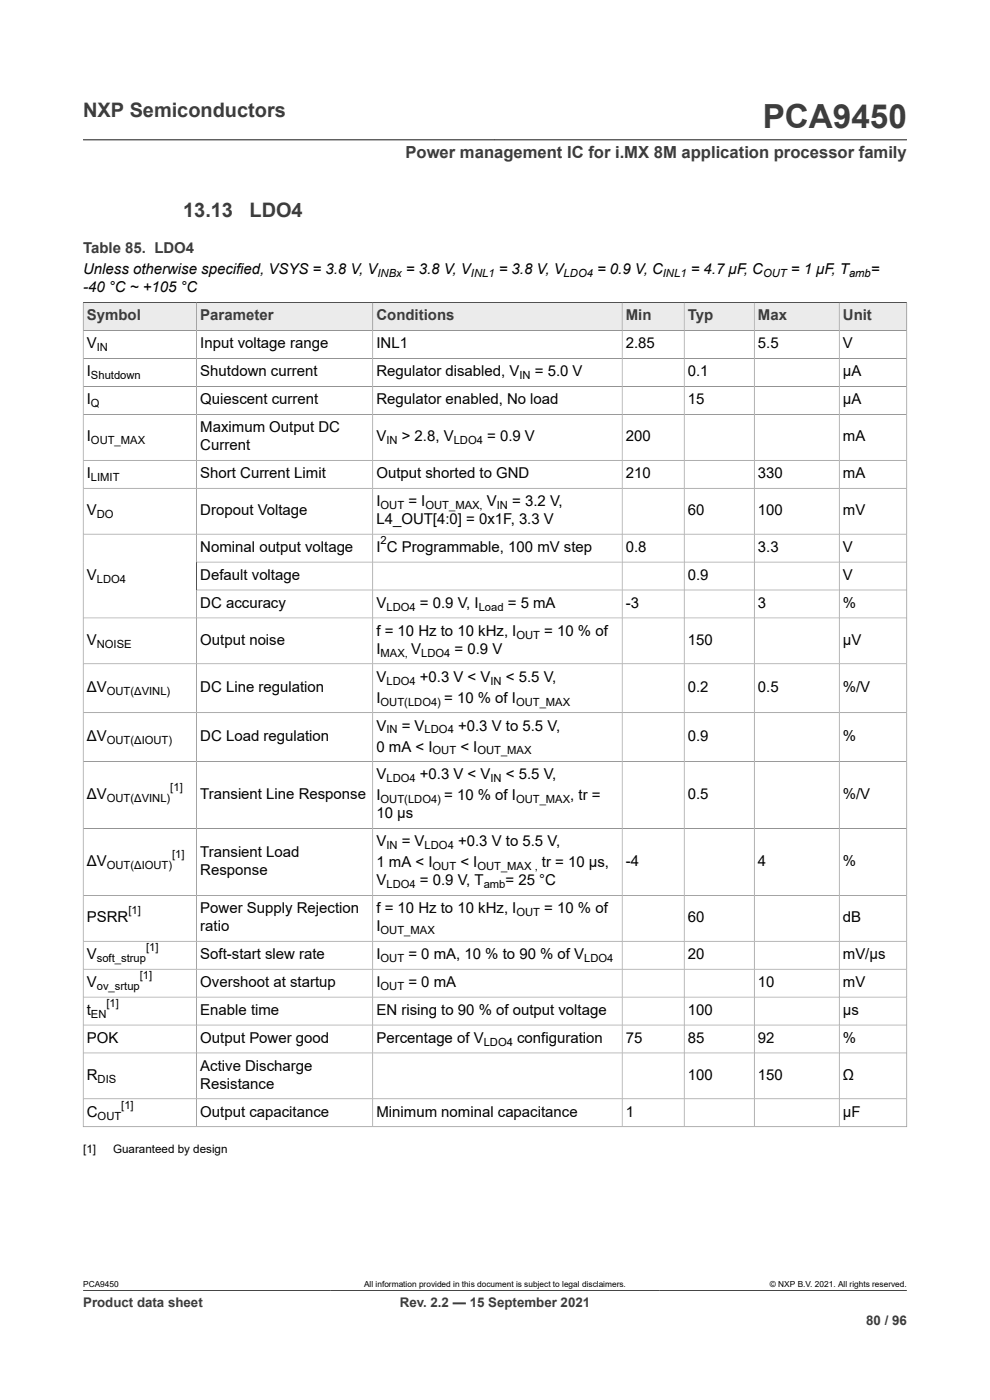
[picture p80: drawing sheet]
<svg xmlns="http://www.w3.org/2000/svg" width="210mm" height="297mm" viewBox="0 0 210 297" stroke-linecap="round" stroke-linejoin="round" font-family="sans-serif">
<defs><g id="words">
<text font-size="7.1" fill="#3c3c3c" x="161.8" y="27.2">PCA9450</text>
<g font-size="4.2" fill="#3c3c3c">
<text x="17.6" y="24.8">NXP Semiconductors</text>
<text x="38.9" y="46">13.13</text>
<text x="52.9" y="46">LDO4</text>
</g>
<text font-size="3.5" fill="#3c3c3c" x="86" y="33.5">Power management IC for i.MX 8M application processor family</text>
<g font-size="3.2" fill="#3c3c3c">
<text x="17.6" y="53.7">Table 85. LDO4</text>
<text x="18.4" y="68">Symbol</text>
<text x="42.5" y="68">Parameter</text>
<text x="79.9" y="68">Conditions</text>
<text x="132.7" y="68">Min</text>
<text x="145.9" y="68">Typ</text>
<text x="160.8" y="68">Max</text>
<text x="178.8" y="68">Unit</text>
</g>
<g font-size="3.2">
<text x="17.6" y="58.2">Unless otherwise specified, VSYS = 3.8 V, V</text>
<text x="86.1" y="58.2">= 3.8 V, V</text>
<text x="105.8" y="58.2">= 3.8 V, V</text>
<text x="126.7" y="58.2">= 0.9 V, C</text>
<text x="146.5" y="58.2">= 4.7 μF, C</text>
<text x="167.8" y="58.2">= 1 μF, T</text>
<text x="184.7" y="58.2">=</text>
<text x="17.6" y="62">-40 °C ~ +105 °C</text>
<text x="18.4" y="73.9">V</text>
<text x="42.5" y="73.9">Input voltage range</text>
<text x="79.9" y="73.9">INL1</text>
<text x="132.7" y="73.9">2.85</text>
<text x="160.8" y="73.9">5.5</text>
<text x="178.8" y="73.9">V</text>
<text x="18.4" y="79.8">I</text>
<text x="42.5" y="79.8">Shutdown current</text>
<text x="79.9" y="79.8">Regulator disabled, V</text>
<text x="113.5" y="79.8">= 5.0 V</text>
<text x="145.9" y="79.8">0.1</text>
<text x="178.8" y="79.8">μA</text>
<text x="18.4" y="85.8">I</text>
<text x="42.5" y="85.8">Quiescent current</text>
<text x="79.9" y="85.8">Regulator enabled, No load</text>
<text x="145.9" y="85.8">15</text>
<text x="178.8" y="85.8">μA</text>
<text x="18.4" y="93.6">I</text>
<text x="42.5" y="91.7">Maximum Output DC</text>
<text x="42.5" y="95.5">Current</text>
<text x="79.9" y="93.6">V</text>
<text x="85.2" y="93.6">&gt; 2.8, V</text>
<text x="103.3" y="93.6">= 0.9 V</text>
<text x="132.7" y="93.6">200</text>
<text x="178.8" y="93.6">mA</text>
<text x="18.4" y="101.4">I</text>
<text x="42.5" y="101.4">Short Current Limit</text>
<text x="79.9" y="101.4">Output shorted to GND</text>
<text x="132.7" y="101.4">210</text>
<text x="160.8" y="101.4">330</text>
<text x="178.8" y="101.4">mA</text>
<text x="79.9" y="107.4">I</text>
<text x="86.6" y="107.4">= I</text>
<text x="103.3" y="107.4">V</text>
<text x="108.7" y="107.4">= 3.2 V,</text>
<text x="18.4" y="109.3">V</text>
<text x="42.5" y="109.3">Dropout Voltage</text>
<text x="79.9" y="111.2">L4_OUT[4:0] = 0x1F, 3.3 V</text>
<text x="145.9" y="109.3">60</text>
<text x="160.8" y="109.3">100</text>
<text x="178.8" y="109.3">mV</text>
<text x="42.5" y="117.1">Nominal output voltage</text>
<text x="79.9" y="117.1">I C Programmable, 100 mV step</text>
<text x="132.7" y="117.1">0.8</text>
<text x="160.8" y="117.1">3.3</text>
<text x="178.8" y="117.1">V</text>
<text x="18.4" y="123">V</text>
<text x="42.5" y="123">Default voltage</text>
<text x="145.9" y="123">0.9</text>
<text x="178.8" y="123">V</text>
<text x="42.5" y="129">DC accuracy</text>
<text x="79.9" y="129">V</text>
<text x="89.1" y="129">= 0.9 V, I</text>
<text x="107.7" y="129">= 5 mA</text>
<text x="132.7" y="129">-3</text>
<text x="160.8" y="129">3</text>
<text x="178.8" y="129">%</text>
<text x="18.4" y="136.8">V</text>
<text x="42.5" y="136.8">Output noise</text>
<text x="79.9" y="134.9">f = 10 Hz to 10 kHz, I</text>
<text x="115.5" y="134.9">= 10 % of</text>
<text x="145.9" y="136.8">150</text>
<text x="178.8" y="136.8">μV</text>
<text x="79.9" y="138.7">I</text>
<text x="87.2" y="138.7">V</text>
<text x="96.4" y="138.7">= 0.9 V</text>
<text x="18.4" y="146.8">ΔV</text>
<text x="42.5" y="146.8">DC Line regulation</text>
<text x="79.9" y="144.6">V</text>
<text x="79.9" y="149.1">I</text>
<text x="89.1" y="144.6">+0.3 V &lt; V</text>
<text x="94.2" y="149.1">= 10 % of I</text>
<text x="107.3" y="144.6">&lt; 5.5 V,</text>
<text x="145.9" y="146.8">0.2</text>
<text x="160.8" y="146.8">0.5</text>
<text x="178.8" y="146.8">%/V</text>
<text x="79.9" y="155">V</text>
<text x="85.2" y="155">= V</text>
<text x="97.2" y="155">+0.3 V to 5.5 V,</text>
<text x="18.4" y="157.2">ΔV</text>
<text x="42.5" y="157.2">DC Load regulation</text>
<text x="79.9" y="159.4">0 mA &lt; I</text>
<text x="97.6" y="159.4">&lt; I</text>
<text x="145.9" y="157.2">0.9</text>
<text x="178.8" y="157.2">%</text>
<text x="79.9" y="165.4">V</text>
<text x="89.1" y="165.4">+0.3 V &lt; V</text>
<text x="107.3" y="165.4">&lt; 5.5 V,</text>
<text x="18.4" y="169.5">ΔV</text>
<text x="42.5" y="169.5">Transient Line Response</text>
<text x="79.9" y="173.6">10 μs</text>
<text x="79.9" y="169.8">I</text>
<text x="94.2" y="169.8">= 10 % of I</text>
<text x="121" y="169.8">, tr =</text>
<text x="145.9" y="169.5">0.5</text>
<text x="178.8" y="169.5">%/V</text>
<text x="79.9" y="179.5">V</text>
<text x="85.2" y="179.5">= V</text>
<text x="97.2" y="179.5">+0.3 V to 5.5 V,</text>
<text x="18.4" y="183.7">ΔV</text>
<text x="42.5" y="181.8">Transient Load</text>
<text x="42.5" y="185.6">Response</text>
<text x="79.9" y="184">1 mA &lt; I</text>
<text x="97.6" y="184">&lt; I</text>
<text x="115" y="184">tr = 10 μs,</text>
<text x="132.7" y="183.7">-4</text>
<text x="160.8" y="183.7">4</text>
<text x="178.8" y="183.7">%</text>
<text x="79.9" y="187.8">V</text>
<text x="89.1" y="187.8">= 0.9 V, T</text>
<text x="107.2" y="187.8">= 25 °C</text>
<text x="18.4" y="195.6">PSRR</text>
<text x="42.5" y="193.7">Power Supply Rejection</text>
<text x="42.5" y="197.5">ratio</text>
<text x="79.9" y="193.7">f = 10 Hz to 10 kHz, I</text>
<text x="79.9" y="197.5">I</text>
<text x="115.5" y="193.7">= 10 % of</text>
<text x="145.9" y="195.6">60</text>
<text x="178.8" y="195.6">dB</text>
<text x="18.4" y="203.5">V</text>
<text x="42.5" y="203.5">Soft-start slew rate</text>
<text x="79.9" y="203.5">I</text>
<text x="86.6" y="203.5">= 0 mA, 10 % to 90 % of V</text>
<text x="145.9" y="203.5">20</text>
<text x="178.8" y="203.5">mV/μs</text>
<text x="18.4" y="209.4">V</text>
<text x="42.5" y="209.4">Overshoot at startup</text>
<text x="79.9" y="209.4">I</text>
<text x="86.6" y="209.4">= 0 mA</text>
<text x="160.8" y="209.4">10</text>
<text x="178.8" y="209.4">mV</text>
<text x="18.4" y="215.3">t</text>
<text x="42.5" y="215.3">Enable time</text>
<text x="79.9" y="215.3">EN rising to 90 % of output voltage</text>
<text x="145.9" y="215.3">100</text>
<text x="178.8" y="215.3">μs</text>
<text x="18.4" y="221.2">POK</text>
<text x="42.5" y="221.2">Output Power good</text>
<text x="79.9" y="221.2">Percentage of V</text>
<text x="109.7" y="221.2">configuration</text>
<text x="132.7" y="221.2">75</text>
<text x="145.9" y="221.2">85</text>
<text x="160.8" y="221.2">92</text>
<text x="178.8" y="221.2">%</text>
<text x="42.5" y="227.2">Active Discharge</text>
<text x="18.4" y="229.1">R</text>
<text x="42.5" y="231">Resistance</text>
<text x="145.9" y="229.1">100</text>
<text x="160.8" y="229.1">150</text>
<text x="178.8" y="229.1">Ω</text>
<text x="18.4" y="236.9">C</text>
<text x="42.5" y="236.9">Output capacitance</text>
<text x="79.9" y="236.9">Minimum nominal capacitance</text>
<text x="132.7" y="236.9">1</text>
<text x="178.8" y="236.9">μF</text>
</g>
<g font-size="2.8" fill="#3c3c3c">
<text x="17.6" y="277.3">Product data sheet</text>
<text x="84.8" y="277.3">Rev. 2.2 — 15 September 2021</text>
<text x="183.7" y="281">80 / 96</text>
</g>
<g font-size="2.5">
<text x="17.6" y="244.7">[1]</text>
<text x="24" y="244.7">Guaranteed by design</text>
</g>
<g font-size="2.4">
<text x="80.1" y="58.8">INBx</text>
<text x="99.9" y="58.8">INL1</text>
<text x="119.6" y="58.8">LDO4</text>
<text x="140.6" y="58.8">INL1</text>
<text x="161.9" y="58.8">OUT</text>
<text x="180.1" y="58.8">amb</text>
<text x="20.5" y="74.5">IN</text>
<text x="19.3" y="80.5">Shutdown</text>
<text x="110.2" y="80.5">IN</text>
<text x="19.3" y="86.4">Q</text>
<text x="19.3" y="94.2">OUT_MAX</text>
<text x="82" y="94.2">IN</text>
<text x="96.2" y="94.2">LDO4</text>
<text x="19.3" y="102.1">LIMIT</text>
<text x="80.7" y="108">OUT</text>
<text x="90.2" y="108">OUT_MAX,</text>
<text x="105.4" y="108">IN</text>
<text x="20.5" y="109.9">DO</text>
<text x="80.7" y="115.5">2</text>
<text x="20.5" y="123.6">LDO4</text>
<text x="82" y="129.6">LDO4</text>
<text x="101.6" y="129.6">Load</text>
<text x="20.5" y="137.4">NOISE</text>
<text x="109.6" y="135.5">OUT</text>
<text x="80.7" y="139.3">MAX,</text>
<text x="89.3" y="139.3">LDO4</text>
<text x="22.6" y="147.5">OUT(ΔVINL)</text>
<text x="80.7" y="149.7">OUT(LDO4)</text>
<text x="82" y="145.2">LDO4</text>
<text x="104" y="145.2">IN</text>
<text x="109.5" y="149.7">OUT_MAX</text>
<text x="82" y="155.6">IN</text>
<text x="90.1" y="155.6">LDO4</text>
<text x="22.6" y="157.8">OUT(ΔIOUT)</text>
<text x="91.7" y="160">OUT</text>
<text x="101.3" y="160">OUT_MAX</text>
<text x="36.1" y="167.8">[1]</text>
<text x="82" y="166">LDO4</text>
<text x="104" y="166">IN</text>
<text x="22.6" y="170.1">OUT(ΔVINL)</text>
<text x="80.7" y="170.4">OUT(LDO4)</text>
<text x="109.5" y="170.4">OUT_MAX</text>
<text x="22.6" y="184.3">OUT(ΔIOUT)</text>
<text x="36.5" y="182">[1]</text>
<text x="82" y="180.2">IN</text>
<text x="90.1" y="180.2">LDO4</text>
<text x="91.7" y="184.6">OUT</text>
<text x="101.3" y="184.6">OUT_MAX ,</text>
<text x="82" y="188.4">LDO4</text>
<text x="102.6" y="188.4">amb</text>
<text x="27.2" y="194">[1]</text>
<text x="109.6" y="194.3">OUT</text>
<text x="31" y="201.8">[1]</text>
<text x="80.7" y="198.1">OUT_MAX</text>
<text x="20.5" y="204.1">soft_strup</text>
<text x="29.7" y="207.7">[1]</text>
<text x="80.7" y="204.1">OUT</text>
<text x="123.9" y="204.1">LDO4</text>
<text x="19.3" y="215.9">EN</text>
<text x="20.5" y="210">ov_srtup</text>
<text x="22.6" y="213.7">[1]</text>
<text x="80.7" y="210">OUT</text>
<text x="102.6" y="221.9">LDO4</text>
<text x="20.7" y="229.7">DIS</text>
<text x="20.7" y="237.5">OUT</text>
<text x="25.7" y="235.3">[1]</text>
</g>
<g font-size="1.8">
<text x="17.6" y="273.1">PCA9450</text>
<text x="77.2" y="273.1">All information provided in this document is subject to legal disclaimers.</text>
<text x="163.3" y="273.1">© NXP B.V. 2021. All rights reserved.</text>
</g>
</g></defs>
<path d="M17.6 29.7h174.8M17.6 64.2h174.8" fill="none" stroke="#3c3c3c" stroke-width=".21"/>
<path d="M17.7 64.3h23.9v5.8h-23.9z" fill="#ebebeb"/>
<path d="M17.6 64.2h24.1v5.9h-24.1z" fill="none" stroke="#3c3c3c" stroke-width=".21"/>
<path d="M41.8 64.3h37.2v5.8h-37.2z" fill="#ebebeb"/>
<path d="M41.7 64.2h37.4v5.9h-37.4z" fill="none" stroke="#3c3c3c" stroke-width=".21"/>
<path d="M79.1 64.3h52.8v5.8h-52.8z" fill="#ebebeb"/>
<path d="M79.1 64.2h52.9v5.9h-52.9z" fill="none" stroke="#3c3c3c" stroke-width=".21"/>
<path d="M132 64.3h13.1v5.8h-13.1z" fill="#ebebeb"/>
<path d="M132 64.2h13.1v5.9h-13.1z" fill="none" stroke="#3c3c3c" stroke-width=".21"/>
<path d="M145.2 64.3h14.7v5.8h-14.7z" fill="#ebebeb"/>
<path d="M145.1 64.2h14.9v5.9h-14.9z" fill="none" stroke="#3c3c3c" stroke-width=".21"/>
<path d="M160.1 64.3h17.8v5.8h-17.8z" fill="#ebebeb"/>
<path d="M160 64.2h18v5.9h-18z" fill="none" stroke="#3c3c3c" stroke-width=".21"/>
<path d="M178.1 64.3h14.2v5.8h-14.2z" fill="#ebebeb"/>
<g fill="none" stroke="#3c3c3c" stroke-width=".21">
<path d="M17.6 76.1h174.8M41.7 70.1v168.9M79.1 70.1v168.9M132 70.1v168.9M145.1 70.1v168.9M160 70.1v168.9M192.4 70.1h-174.8v169M17.6 82h174.8M17.6 87.9h174.8M17.6 97.6h174.8M17.6 103.6h174.8M17.6 113.3h174.8"/>
<path d="M41.7 119.2h150.7M17.6 131.1h174.8M41.7 125.2h150.7M17.6 140.8h174.8M17.6 151.2h174.8M17.6 161.6h174.8M17.6 175.8h174.8M17.6 199.7h174.8M192.4 189.9h-174.8M17.6 205.6h174.8M17.6 211.5h174.8M17.6 217.5h174.8"/>
<path d="M17.6 239h174.8M17.6 223.4h174.8M17.6 233.1h174.8M178 239v-174.8h14.4v174.9M17.6 273.8h174.8"/>
</g>
<use href="#words"/>
</svg>
